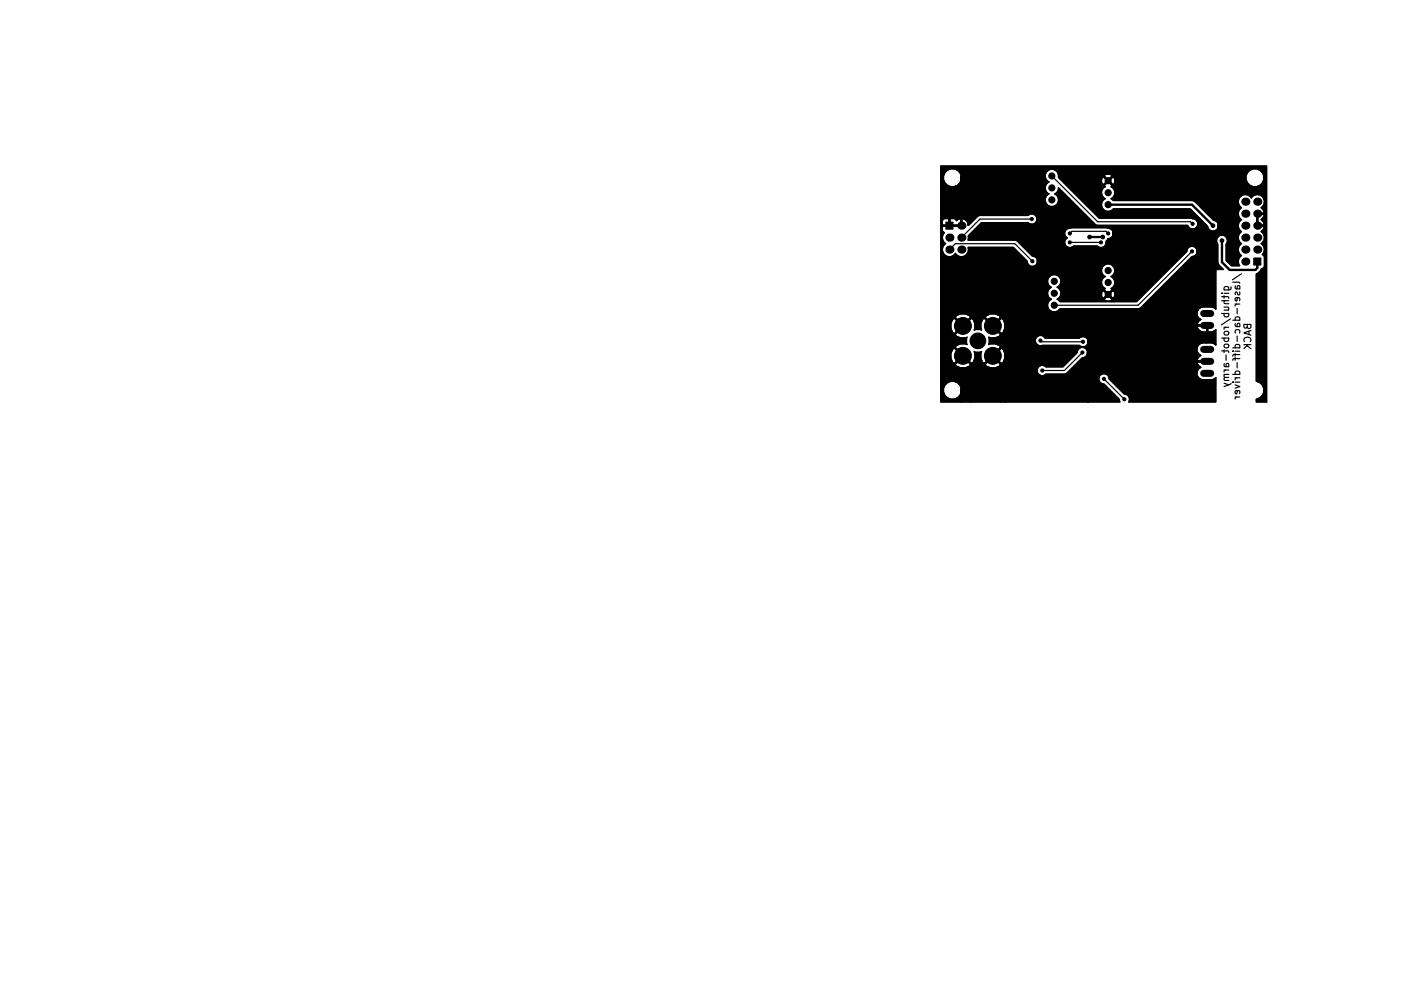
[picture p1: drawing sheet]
<svg xmlns="http://www.w3.org/2000/svg" width="297mm" height="210mm" viewBox="0 0 297 210" stroke-linecap="round" stroke-linejoin="round" font-family="sans-serif">
<g fill="none" stroke="#000" stroke-width=".25">
<path d="M199.4 35.2h69.2v50.1h-2.2v-.6a1.9 1.9 0 0 0 1.6-1.9 1.9 1.9 0 0 0-1.6-1.9v-22.8l.4-.2 .8-.9a.65 .65 0 0 0 .5-.8v-1.7l-.5-.5a1.52 1.52 0 0 0-.2-2.3 1.49 1.49 0 0 0 0-2.6 1.49 1.49 0 0 0 0-2.5l.4-.4 .2-.5-.1-.2h-1.2v2.2h1.2l.1-.2v.7l-.1-.2h-1.5v-2.8h1.5l.1-.2-.2-.6-.4-.3 .2-.2a1.58 1.58 0 0 0 .3-1.7v-4.9l-.2-.7a1.92 1.92 0 0 0-3.2 0 1.92 1.92 0 0 0 1.2 3 1.92 1.92 0 0 0 2.2-2.3v4.9l-.3-.5a1.47 1.47 0 0 0-2.3 .3 1.5 1.5 0 0 0-2.3-.3 1.5 1.5 0 0 0 .2 2.4 1.49 1.49 0 0 0 0 2.5 1.49 1.49 0 0 0 0 2.5 1.49 1.49 0 0 0 0 2.6 1.49 1.49 0 0 0 0 2.5 1.48 1.48 0 0 0-.4 2.2h-1.7l-1.1-1.1v-3.5a1.14 1.14 0 0 0-.1-1.6 1.14 1.14 0 0 0-1.6 0v-2.6l-.2-.4-.3-.3-.5-.2-4.2-4.1-16.7-.1-.1-4.5-.1-.4-.3-.1-.1 .2v-.3a.93 .93 0 0 0-1.7 0l.8 .8 .9-.8v.3l-.7 .6 .8 .8h.3l.2-.5v3.9h-.4l-.5-.3 .2-.1a1.4 1.4 0 0 0-.1-2.5l.2-.3-.9-.8-.1 .2v-.4l-.8-.8a.93 .93 0 0 0 0 1.6l.8-.8v.4l-.7 .6 .3 .3-.2 .1a1.4 1.4 0 0 0 .2 2.5 1.41 1.41 0 0 0-.6 2.1 1.41 1.41 0 0 0 2.2 0h16.4l3.6 3.7a1.15 1.15 0 0 0 1.4 1 1.15 1.15 0 0 0 .9-1.4v2.6l-.2 .2a1.11 1.11 0 0 0 .1 1.4l.1 4.2 1.1 1.2h-1.6v8.4l-.5-.4a3.6 3.6 0 0 0-3.1 .3l-.3 .4v-18.6a1.62 1.62 0 0 0-1.5-1h-19.4l-8.6-8.7a1.41 1.41 0 0 0-1-1.6 1.41 1.41 0 0 0-1.7 .8 1.41 1.41 0 0 0 .7 1.8 1.38 1.38 0 0 0-.8 1.3 1.38 1.38 0 0 0 .8 1.2 1.41 1.41 0 0 0-.5 2.2 1.41 1.41 0 0 0 2.2 0 1.41 1.41 0 0 0-.5-2.2 1.28 1.28 0 0 0 .8-1.3l8 8h19.4a1.09 1.09 0 0 0 1.3 .8 1.09 1.09 0 0 0 .8-1.3v18.6l-.1 .4v-13.2a1.09 1.09 0 0 0-1.2-.9 1.09 1.09 0 0 0-.9 1.1l-10.7 10.7h-4.6l-.1-4.3-.2-.6-.6-.4a1.37 1.37 0 0 0 .5-2.2v-7.2l-.4-.7-1.1-.3h-7.2l-.4 .1a1.08 1.08 0 0 0-1.1 .8 1.08 1.08 0 0 0 .5 1.3 1.08 1.08 0 0 0-.4 1.6 1.08 1.08 0 0 0 1.7 .1h5.1a1.08 1.08 0 0 0 1.3 .2 1.08 1.08 0 0 0 .5-1.2l.4-.6a1.07 1.07 0 0 0 1.1-1.3v7.2l-.3-.3a1.41 1.41 0 0 0-2 .5 1.41 1.41 0 0 0 .7 2 1.38 1.38 0 0 0-.9 1.2 1.38 1.38 0 0 0 .8 1.3l-.2 .3 .8 .8 .9-.8-.3-.3a1.36 1.36 0 0 0 .8-1.5v2.7l-.1-.7h-.3l-.8 .8 .8 .8 .3-.1 .2-.5v1.3h-.6v-.5l-.9-.8-.1 .1v-.3l-.8-.8h-.3a1.01 1.01 0 0 0 .3 1.6l.8-.8v.3l-.7 .7 .1 .2a1.01 1.01 0 0 0 1.6-.2v.5h-11.1l-.6-.5 .2-.1a1.4 1.4 0 0 0-.2-2.4 1.41 1.41 0 0 0 .5-2.2 1.41 1.41 0 0 0-2.2 0 1.41 1.41 0 0 0 .5 2.2 1.38 1.38 0 0 0-.8 1.2 1.38 1.38 0 0 0 .8 1.3 1.41 1.41 0 0 0-.4 2.2 1.41 1.41 0 0 0 2.2-.2h16.9l11.1-11.1a1.06 1.06 0 0 0 1.1-1.3v13.4a1.38 1.38 0 0 0 .8 1.3l-.5 .4-.2 .5 .1 .2h2.1v1.5l1.2-.1 .5-.4v3.3a1.84 1.84 0 0 0-2-.5v-3.5h-1.8l-.1 .2a1.52 1.52 0 0 0 1.9 1v2.3h-.6a1.38 1.38 0 0 0-1.4 1.2 1.38 1.38 0 0 0 .8 1.5l-.5 .4-.2 .5 .1 .2h2.1v.3h-2.1l-.1 .2 .2 .6 .5 .3a1.39 1.39 0 0 0-.8 1.6 1.39 1.39 0 0 0 1.4 1.1h1.5l.6-.1 .5-.4v5.2h-18.5a1.07 1.07 0 0 0-.9-1.7l-3.3-3.2v-.2a1.09 1.09 0 0 0-1.2-.9 1.09 1.09 0 0 0-.9 1.1 1.09 1.09 0 0 0 1.1 1.1l3.2 3.2 .2 .6h-6.8v-13l-.2-.4a1.07 1.07 0 0 0-1.6-.2l-7.4-.1a1.09 1.09 0 0 0-1.5-.2v-16.2l-.2-.4-.3-.3-.6-.1-3.4-3.4-10.3-.1 .1-.8 2.8-2.9h9.9a1.09 1.09 0 0 0 1.5 0 1.09 1.09 0 0 0 0-1.5 1.09 1.09 0 0 0-1.5 0h-10.2l-.6 .2-1.9 1.9-.1-.1a1.01 1.01 0 0 0-1.2-1.2v1.5h-.2v-10.7l-.3-.7a1.92 1.92 0 0 0-3.2 0 1.92 1.92 0 0 0 1.3 3 1.92 1.92 0 0 0 2.2-2.3v10.7h-.1v-1.5l-.2-.1-.7 .4a.86 .86 0 0 0-1.4-.3v1.2h2.3v.3h-2.5v-1.5l-.2-.1a.93 .93 0 0 0-1.2 .5v.7l.2 .1h1.2v.3h-1.2l-.2 .2v.7l.4 .4a1.52 1.52 0 0 0 .3 2.4 1.49 1.49 0 0 0-.3 2.3 1.49 1.49 0 0 0 2.4-.3 1.48 1.48 0 0 0 1.9 .6 1.48 1.48 0 0 0 .7-1.8h9.6l3 2.9a1.09 1.09 0 0 0 1.2 1.1 1.09 1.09 0 0 0 1-1.3v16.2l-.3 .2a1.09 1.09 0 0 0 0 1.3 1.09 1.09 0 0 0 1.3 .4h7.9l.1 .1a1.1 1.1 0 0 0 1.2 0 1.1 1.1 0 0 0 .5-1.1v13h-.1v-10.7l-.2-.4a1.09 1.09 0 0 0-1.2-.5 1.09 1.09 0 0 0-.8 1.1l-3 3h-3.7a1.09 1.09 0 0 0-1.5 0 1.09 1.09 0 0 0 0 1.6 1.09 1.09 0 0 0 1.5 0l4.3-.1 3.5-3.4a1.06 1.06 0 0 0 1.1-1.3v10.7h-17.6v-16.7l-.3-.9-.4-.2-.2 .2-.2-.7a2.2 2.2 0 0 0-3 .3l1.6 1.7 1.6-1.7v.4l-1.4 1.4 1.6 1.7 .4-.2 .3-1v6.4v-1l-.3-.9-.4-.2-.2 .1-.2-.7-.9-.3h-1l-.4 .1 .1-1.3-.1-.3a2.02 2.02 0 0 0 2.5-.5l-3.4-3.5-.4 .2-.3 1v1l.1 .3-1.3-.1-.3 .1a2.02 2.02 0 0 0-.5-2.5l-.2 .2v-.4a2.06 2.06 0 0 0-3.3 0l1.7 1.7 1.6-1.7v.4l-1.8 1.8v-.4l-1.7-1.6a2.06 2.06 0 0 0 0 3.3l1.7-1.7v.4l-1.5 1.5 .2 .3 1 .4h1l.3-.2-.1 1.3 .1 .3a2.02 2.02 0 0 0-2.5 .6l3.5 3.4 .3-.2 .4-.9v-1l-.2-.4 1.3 .1 .3-.1a2.02 2.02 0 0 0 .6 2.5l3.4-3.4v.3l-1.4 1.5 1.6 1.6 .4-.2 .3-.9v9.3h-.9v-8l-1.6-1.6-1.6 1.6 .2 .4a2.2 2.2 0 0 0 3-.4v8h-6.3v-8l-1.6-1.6-.2 .2v-.4l-1.7-1.6-.3 .2a2.2 2.2 0 0 0 .3 3l1.7-1.6v.4l-1.5 1.4 .2 .4a2.2 2.2 0 0 0 3.1-.4v8h-2v-2.9l-.3-.7a1.92 1.92 0 0 0-3.2 0 1.92 1.92 0 0 0 1.3 3 1.92 1.92 0 0 0 2.2-2.3v2.9h-4.4zM223 37.3l9.7 9.7h19.7l.5 .5M201.3 53l1.2-1.3h12.7l3.7 3.7M218.8 46.5h-11l-4 3.9M226.8 49.5l.5-.4h7.2l.4 .4M226.8 51.4h6.6M252.7 53.3l-11.4 11.5h-17.8M261.4 59.9h1.3l.2 .2M263.2 58.1l-1.9 1.3M220.6 72.3l.3 .2h8.7M229.5 74.8l-3.8 3.8h-4.7M259 62.2h.2"/>
<path d="M259 62.9h1.3l.2 .4M259 74.4h1.3l.2 .4M259 63.8h1.5M259 66.5h1.5M259 71.7h1.5M259.5 65.2h.9l.1 .4-.1 .2M259.5 62.2h1M259.5 62.7v.6M259.5 74.2v.6M259.5 65.8h1M259.5 69.4h1M259.5 78.5h1"/>
<path d="M259.5 79.4h1M259.6 61.5l-.1-.4 .3-.3 .6 .1v.6M259.6 66.5l-.1 .4 .3 .3 .6-.1v-.6M259.6 71.7l-.1 .5 .3 .2 .6-.1v-.6M259.6 77.2v.5l.9 .1M259.7 63.8l-.2 .2 .1 .4h.9M259.7 70.4h.7l.1 .2-.1 .3-.2 .2-.5-.1-.2-.2zM259.7 73.1h.7l.1 .2-.1 .4-.2 .1-.5-.1-.2-.2zM259.7 79.4l-.2 .3 .1 .3 .9 .1M259.8 69.4l-.3 .5M259.8 78.5l-.3 .4M259.9 77.8v-.5l.3-.2 .3 .2-.1 .5"/>
<path d="M259.9 75.3v1.1M260.9 67.7l-2 1.2M260.9 60.9l.1 .3-.3 .3h-1.2M261.4 74.5h.1M261.4 79.4h1.5M261.4 67.9h1.5M261.4 73.8h1.5M261.9 64.5h1M261.9 74.5h1M261.9 75v.6M261.9 75.9v.5M261.9 60.7v.5l1 .1"/>
<path d="M261.9 67.9v-.4l.3-.3 .6 .2v.5M261.9 68.7v.5l1 .1M261.9 70.7v-.5l.3-.3 .6 .2v.6M261.9 73.8v-.4l.3-.3 .6 .1v.6M261.9 79.4v-.4l.3-.3 .6 .2v.5M262.2 64.5l-.3 .4M262.2 61.3l.1-.5 .2-.2 .4 .2-.1 .5M262.2 69.3l.1-.5 .2-.2 .4 .2-.1 .5M262.3 65.4v1.2M262.3 71.3v1.1M262.3 76.9v1.2M262.4 63.2l-.2 .7-.3-.1v-.4l.2-.2h.7v.6"/>
<path d="M262.8 61.9v.6h-.4l-.2-.6-.3 .3v.3M262.9 75.2h-1.3l-.2 .4M262.9 76.1h-1.3l-.2 .3M263.7 73.1h1.5M263.9 72.5a.71 .71 0 0 1 .5-1 .71 .71 0 0 1 .8 .7l-.1 .3M264.4 73.3l.8 .7M264.4 68.8v.7l-.3 .1-.2-.1-.2-.7h1.5v.6l-.1 .2-.4 .1-.3-.4M264.6 73.1l-.9 .9M264.8 70.3v.7M265.2 70.1l-1.5 .5 1.5 .5M234.1 80.4l4.3 4.3M259.5 81.3l1 .4"/>
<path d="M259.7 80.1l-.2 .2 .1 .4h.9M261 81.3l-.1 .2-1.4 .5M261.4 81.1h.1M261.9 81.7l1 .3-1 .4M261.9 80.2h1M261.9 81.1h1M261.9 84.2h1M262.2 80.2l-.3 .4M262.2 84.2l-.3 .5M262.4 82.9l-.2 .7-.3-.1v-.4l.2-.2h.7v.6"/>
</g>
<g fill="#000" stroke="#000" stroke-width=".25">
<path d="M200.6 47.1h1.4v1.5h-1.4zM265.8 54.8h1.5v1.4h-1.5zM199.4 35.2h69.2v50.1h-2.2v-.6a1.9 1.9 0 0 0 1.6-1.9 1.9 1.9 0 0 0-1.6-1.9v-22.8l.4-.2 .8-.9a.65 .65 0 0 0 .5-.8v-1.7l-.5-.5a1.52 1.52 0 0 0-.2-2.3 1.49 1.49 0 0 0 0-2.6 1.49 1.49 0 0 0 0-2.5l.4-.4 .2-.5-.1-.2h-1.2v2.2h1.2l.1-.2v.7l-.1-.2h-1.5v-2.8h1.5l.1-.2-.2-.6-.4-.3 .2-.2a1.58 1.58 0 0 0 .3-1.7v-4.9l-.2-.7a1.92 1.92 0 0 0-3.2 0 1.92 1.92 0 0 0 1.2 3 1.92 1.92 0 0 0 2.2-2.3v4.9l-.3-.5a1.47 1.47 0 0 0-2.3 .3 1.5 1.5 0 0 0-2.3-.3 1.5 1.5 0 0 0 .2 2.4 1.49 1.49 0 0 0 0 2.5 1.49 1.49 0 0 0 0 2.5 1.49 1.49 0 0 0 0 2.6 1.49 1.49 0 0 0 0 2.5 1.48 1.48 0 0 0-.4 2.2h-1.7l-1.1-1.1v-3.5a1.14 1.14 0 0 0-.1-1.6 1.14 1.14 0 0 0-1.6 0v-2.6l-.2-.4-.3-.3-.5-.2-4.2-4.1-16.7-.1-.1-4.5-.1-.4-.3-.1-.1 .2v-.3a.93 .93 0 0 0-1.7 0l.8 .8 .9-.8v.3l-.7 .6 .8 .8h.3l.2-.5v3.9h-.4l-.5-.3 .2-.1a1.4 1.4 0 0 0-.1-2.5l.2-.3-.9-.8-.1 .2v-.4l-.8-.8a.93 .93 0 0 0 0 1.6l.8-.8v.4l-.7 .6 .3 .3-.2 .1a1.4 1.4 0 0 0 .2 2.5 1.41 1.41 0 0 0-.6 2.1 1.41 1.41 0 0 0 2.2 0h16.4l3.6 3.7a1.15 1.15 0 0 0 1.4 1 1.15 1.15 0 0 0 .9-1.4v2.6l-.2 .2a1.11 1.11 0 0 0 .1 1.4l.1 4.2 1.1 1.2h-1.6v8.4l-.5-.4a3.6 3.6 0 0 0-3.1 .3l-.3 .4v-18.6a1.62 1.62 0 0 0-1.5-1h-19.4l-8.6-8.7a1.41 1.41 0 0 0-1-1.6 1.41 1.41 0 0 0-1.7 .8 1.41 1.41 0 0 0 .7 1.8 1.38 1.38 0 0 0-.8 1.3 1.38 1.38 0 0 0 .8 1.2 1.41 1.41 0 0 0-.5 2.2 1.41 1.41 0 0 0 2.2 0 1.41 1.41 0 0 0-.5-2.2 1.28 1.28 0 0 0 .8-1.3l8 8h19.4a1.09 1.09 0 0 0 1.3 .8 1.09 1.09 0 0 0 .8-1.3v18.6l-.1 .4v-13.2a1.09 1.09 0 0 0-1.2-.9 1.09 1.09 0 0 0-.9 1.1l-10.7 10.7h-4.6l-.1-4.3-.2-.6-.6-.4a1.37 1.37 0 0 0 .5-2.2v-7.2l-.4-.7-1.1-.3h-7.2l-.4 .1a1.08 1.08 0 0 0-1.1 .8 1.08 1.08 0 0 0 .5 1.3 1.08 1.08 0 0 0-.4 1.6 1.08 1.08 0 0 0 1.7 .1h5.1a1.08 1.08 0 0 0 1.3 .2 1.08 1.08 0 0 0 .5-1.2l.4-.6a1.07 1.07 0 0 0 1.1-1.3v7.2l-.3-.3a1.41 1.41 0 0 0-2 .5 1.41 1.41 0 0 0 .7 2 1.38 1.38 0 0 0-.9 1.2 1.38 1.38 0 0 0 .8 1.3l-.2 .3 .8 .8 .9-.8-.3-.3a1.36 1.36 0 0 0 .8-1.5v2.7l-.1-.7h-.3l-.8 .8 .8 .8 .3-.1 .2-.5v1.3h-.6v-.5l-.9-.8-.1 .1v-.3l-.8-.8h-.3a1.01 1.01 0 0 0 .3 1.6l.8-.8v.3l-.7 .7 .1 .2a1.01 1.01 0 0 0 1.6-.2v.5h-11.1l-.6-.5 .2-.1a1.4 1.4 0 0 0-.2-2.4 1.41 1.41 0 0 0 .5-2.2 1.41 1.41 0 0 0-2.2 0 1.41 1.41 0 0 0 .5 2.2 1.38 1.38 0 0 0-.8 1.2 1.38 1.38 0 0 0 .8 1.3 1.41 1.41 0 0 0-.4 2.2 1.41 1.41 0 0 0 2.2-.2h16.9l11.1-11.1a1.06 1.06 0 0 0 1.1-1.3v13.4a1.38 1.38 0 0 0 .8 1.3l-.5 .4-.2 .5 .1 .2h2.1v1.5l1.2-.1 .5-.4v3.3a1.84 1.84 0 0 0-2-.5v-3.5h-1.8l-.1 .2a1.52 1.52 0 0 0 1.9 1v2.3h-.6a1.38 1.38 0 0 0-1.4 1.2 1.38 1.38 0 0 0 .8 1.5l-.5 .4-.2 .5 .1 .2h2.1v.3h-2.1l-.1 .2 .2 .6 .5 .3a1.39 1.39 0 0 0-.8 1.6 1.39 1.39 0 0 0 1.4 1.1h1.5l.6-.1 .5-.4v5.2h-18.5a1.07 1.07 0 0 0-.9-1.7l-3.3-3.2v-.2a1.09 1.09 0 0 0-1.2-.9 1.09 1.09 0 0 0-.9 1.1 1.09 1.09 0 0 0 1.1 1.1l3.2 3.2 .2 .6h-6.8v-13l-.2-.4a1.07 1.07 0 0 0-1.6-.2l-7.4-.1a1.09 1.09 0 0 0-1.5-.2v-16.2l-.2-.4-.3-.3-.6-.1-3.4-3.4-10.3-.1 .1-.8 2.8-2.9h9.9a1.09 1.09 0 0 0 1.5 0 1.09 1.09 0 0 0 0-1.5 1.09 1.09 0 0 0-1.5 0h-10.2l-.6 .2-1.9 1.9-.1-.1a1.01 1.01 0 0 0-1.2-1.2v1.5h-.2v-10.7l-.3-.7a1.92 1.92 0 0 0-3.2 0 1.92 1.92 0 0 0 1.3 3 1.92 1.92 0 0 0 2.2-2.3v10.7h-.1v-1.5l-.2-.1-.7 .4a.86 .86 0 0 0-1.4-.3v1.2h2.3v.3h-2.5v-1.5l-.2-.1a.93 .93 0 0 0-1.2 .5v.7l.2 .1h1.2v.3h-1.2l-.2 .2v.7l.4 .4a1.52 1.52 0 0 0 .3 2.4 1.49 1.49 0 0 0-.3 2.3 1.49 1.49 0 0 0 2.4-.3 1.48 1.48 0 0 0 1.9 .6 1.48 1.48 0 0 0 .7-1.8h9.6l3 2.9a1.09 1.09 0 0 0 1.2 1.1 1.09 1.09 0 0 0 1-1.3v16.2l-.3 .2a1.09 1.09 0 0 0 0 1.3 1.09 1.09 0 0 0 1.3 .4h7.9l.1 .1a1.1 1.1 0 0 0 1.2 0 1.1 1.1 0 0 0 .5-1.1v13h-.1v-10.7l-.2-.4a1.09 1.09 0 0 0-1.2-.5 1.09 1.09 0 0 0-.8 1.1l-3 3h-3.7a1.09 1.09 0 0 0-1.5 0 1.09 1.09 0 0 0 0 1.6 1.09 1.09 0 0 0 1.5 0l4.3-.1 3.5-3.4a1.06 1.06 0 0 0 1.1-1.3v10.7h-17.6v-16.7l-.3-.9-.4-.2-.2 .2-.2-.7a2.2 2.2 0 0 0-3 .3l1.6 1.7 1.6-1.7v.4l-1.4 1.4 1.6 1.7 .4-.2 .3-1v6.4v-1l-.3-.9-.4-.2-.2 .1-.2-.7-.9-.3h-1l-.4 .1 .1-1.3-.1-.3a2.02 2.02 0 0 0 2.5-.5l-3.4-3.5-.4 .2-.3 1v1l.1 .3-1.3-.1-.3 .1a2.02 2.02 0 0 0-.5-2.5l-.2 .2v-.4a2.06 2.06 0 0 0-3.3 0l1.7 1.7 1.6-1.7v.4l-1.8 1.8v-.4l-1.7-1.6a2.06 2.06 0 0 0 0 3.3l1.7-1.7v.4l-1.5 1.5 .2 .3 1 .4h1l.3-.2-.1 1.3 .1 .3a2.02 2.02 0 0 0-2.5 .6l3.5 3.4 .3-.2 .4-.9v-1l-.2-.4 1.3 .1 .3-.1a2.02 2.02 0 0 0 .6 2.5l3.4-3.4v.3l-1.4 1.5 1.6 1.6 .4-.2 .3-.9v9.3h-.9v-8l-1.6-1.6-1.6 1.6 .2 .4a2.2 2.2 0 0 0 3-.4v8h-6.3v-8l-1.6-1.6-.2 .2v-.4l-1.7-1.6-.3 .2a2.2 2.2 0 0 0 .3 3l1.7-1.6v.4l-1.5 1.4 .2 .4a2.2 2.2 0 0 0 3.1-.4v8h-2v-2.9l-.3-.7a1.92 1.92 0 0 0-3.2 0 1.92 1.92 0 0 0 1.3 3 1.92 1.92 0 0 0 2.2-2.3v2.9h-4.4z"/>
<circle cx="223" cy="39.9" r=".63"/>
<circle cx="223" cy="37.3" r=".63"/>
<circle cx="234.9" cy="38.3" r=".63"/>
<circle cx="240" cy="38.6" r=".37"/>
<circle cx="243.2" cy="38.6" r=".37"/>
<circle cx="210.8" cy="58" r=".37"/>
<circle cx="216.5" cy="42.7" r=".37"/>
<circle cx="218.8" cy="46.5" r=".32"/>
<circle cx="218.9" cy="55.4" r=".32"/>
<circle cx="223" cy="42.4" r=".63"/>
<circle cx="223.5" cy="59.7" r=".63"/>
<circle cx="226.8" cy="51.4" r=".32"/>
<circle cx="226.8" cy="49.5" r=".32"/>
<circle cx="226.9" cy="57.7" r=".37"/>
<circle cx="226.9" cy="43.2" r=".37"/>
<circle cx="231" cy="50.3" r=".37"/>
<circle cx="233.4" cy="51.4" r=".32"/>
<circle cx="233.8" cy="50.3" r=".37"/>
<circle cx="234.9" cy="43.4" r=".63"/>
<circle cx="234.9" cy="40.9" r=".63"/>
<circle cx="234.9" cy="59.9" r=".63"/>
<circle cx="234.9" cy="57.4" r=".63"/>
<circle cx="235" cy="49.5" r=".32"/>
<circle cx="240" cy="55.1" r=".37"/>
<circle cx="241.7" cy="52.1" r=".37"/>
<circle cx="241.7" cy="49" r=".37"/>
<circle cx="243.2" cy="55" r=".37"/>
<circle cx="248.5" cy="48.6" r=".37"/>
<circle cx="252.7" cy="53.3" r=".32"/>
<circle cx="252.9" cy="47.5" r=".32"/>
<circle cx="257.2" cy="47.9" r=".37"/>
<circle cx="257.2" cy="44.3" r=".37"/>
<circle cx="259.1" cy="51" r=".37"/>
<circle cx="204.2" cy="69.1" r="1.78"/>
<circle cx="204.2" cy="75.5" r="1.78"/>
<circle cx="207.3" cy="72.3" r="1.65"/>
<circle cx="210.5" cy="75.5" r="1.78"/>
<circle cx="210.5" cy="69.1" r="1.78"/>
<circle cx="220.6" cy="72.3" r=".32"/>
<circle cx="221" cy="78.6" r=".32"/>
<circle cx="223.5" cy="62.2" r=".63"/>
<circle cx="223.5" cy="64.8" r=".63"/>
<circle cx="229.5" cy="74.8" r=".32"/>
<circle cx="229.6" cy="72.5" r=".32"/>
<circle cx="231.9" cy="71.9" r=".37"/>
<circle cx="233.4" cy="68.6" r=".37"/>
<circle cx="234.9" cy="62.5" r=".63"/>
<circle cx="226.6" cy="83.8" r=".37"/>
<circle cx="234.1" cy="80.4" r=".32"/>
<circle cx="238.4" cy="84.7" r=".32"/>
<circle cx="250.7" cy="83.3" r=".37"/>
</g>
<g fill="#000">
<circle cx="201.3" cy="50.4" r=".86"/>
<circle cx="201.3" cy="53" r=".86"/>
<circle cx="203.8" cy="53" r=".86"/>
<circle cx="203.8" cy="47.9" r=".86"/>
<circle cx="203.8" cy="50.4" r=".86"/>
<circle cx="264" cy="47.9" r=".86"/>
<circle cx="264" cy="50.4" r=".86"/>
<circle cx="264" cy="45.3" r=".86"/>
<circle cx="264" cy="53" r=".86"/>
<circle cx="264" cy="42.8" r=".86"/>
<circle cx="264" cy="55.5" r=".86"/>
<circle cx="266.6" cy="50.4" r=".86"/>
<circle cx="266.6" cy="47.9" r=".86"/>
<circle cx="266.6" cy="45.3" r=".86"/>
<circle cx="266.6" cy="53" r=".86"/>
<circle cx="266.6" cy="42.8" r=".86"/>
</g>
<path d="M255.2 66.5h1.5M255.2 69h1.5M255.2 74.1h1.5M255.2 76.7h1.5M255.2 79.2h1.5" fill="none" stroke="#000" stroke-width="1.5"/>
<path d="M231 50.3h2.8M234.9 43.4h17.8l4.5 4.5M240.2 54.9l.1 .1M240.2 54.9l-.2 .2M259.1 51v4.6l1.6 1.7h5.5l.4-.4v-1.4M255.9 76.7h.8" fill="none" stroke="#000" stroke-width=".5"/>
</svg>
